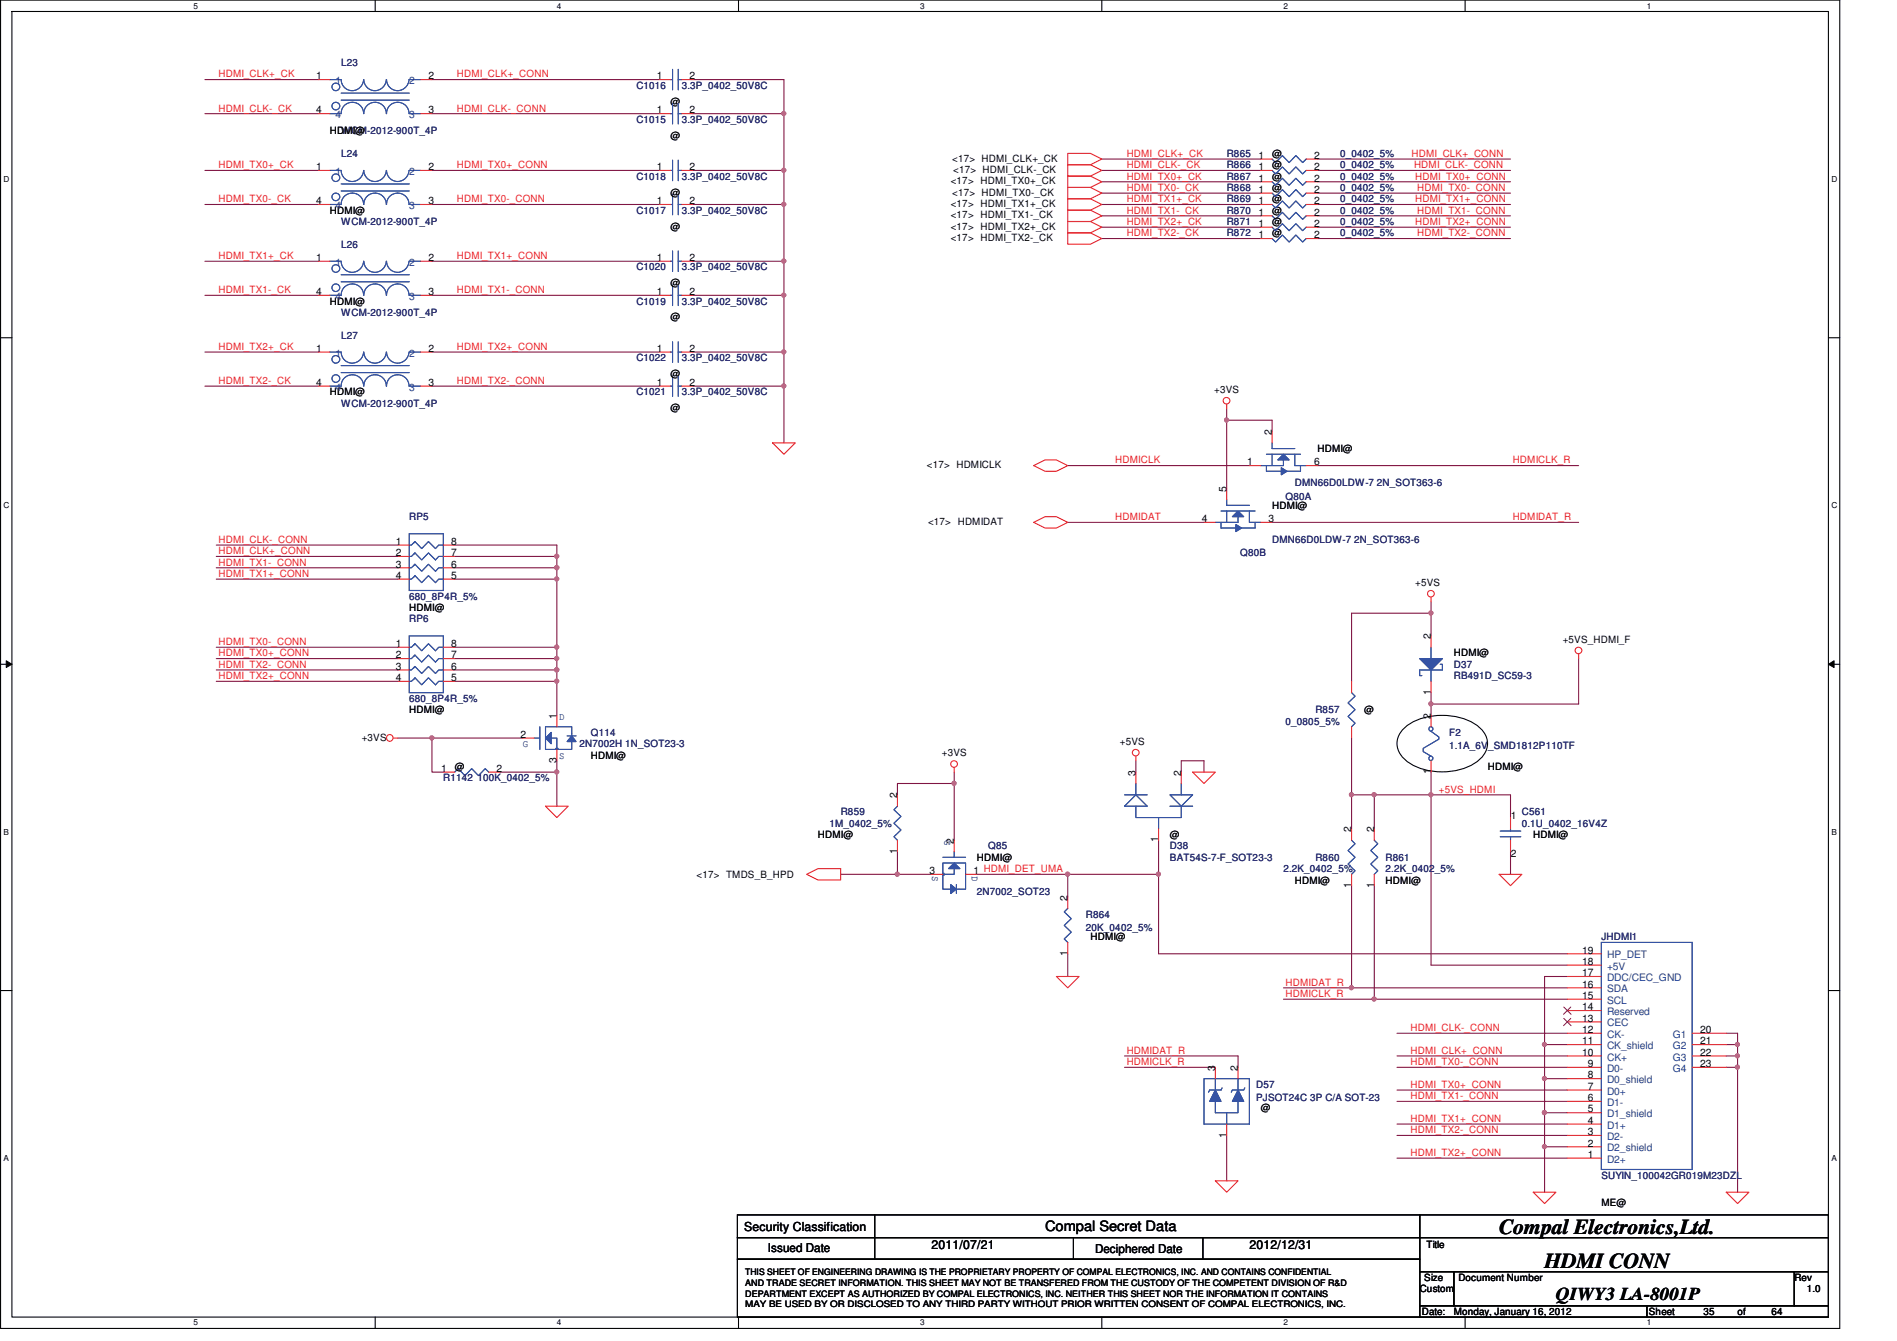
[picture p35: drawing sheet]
<svg xmlns="http://www.w3.org/2000/svg" width="297mm" height="210mm" viewBox="0 0 297 210" stroke-linecap="round" stroke-linejoin="round" font-family="sans-serif">
<defs><g id="words">
<g font-size="3.3" fill="#010202">
<text x="234.7" y="193.3">Compal Electronics,Ltd.</text>
<text x="241.9" y="198.6">HDMI CONN</text>
</g>
<text font-size="2.8" fill="#010202" x="243.6" y="203.5">QIWY3 LA-8001P</text>
<text font-size="2.2" fill="#010202" x="163.6" y="192.8">Compal Secret Data</text>
<g font-size="1.9" fill="#010202">
<text x="116.5" y="192.7">Security Classification</text>
<text x="120.3" y="196">Issued Date</text>
<text x="145.9" y="195.6">2011/07/21</text>
<text x="171.5" y="196.2">Deciphered Date</text>
<text x="195.6" y="195.6">2012/12/31</text>
</g>
<g font-size="1.6" fill="#282972">
<text x="53.4" y="10.3">L23</text>
<text x="99.6" y="13.9">C1016</text>
<text x="106.8" y="13.9">3.3P_0402_50V8C</text>
<text x="53.4" y="21">WCM-2012-900T_4P</text>
<text x="99.6" y="19.2">C1015</text>
<text x="106.8" y="19.2">3.3P_0402_50V8C</text>
<text x="53.4" y="24.6">L24</text>
<text x="99.6" y="28.1">C1018</text>
<text x="106.8" y="28.1">3.3P_0402_50V8C</text>
<text x="192.1" y="24.6">R865</text>
<text x="192.1" y="29.9">R868</text>
<text x="192.1" y="28.1">R867</text>
<text x="192.1" y="26.3">R866</text>
<text x="209.9" y="24.6">0_0402_5%</text>
<text x="209.9" y="29.9">0_0402_5%</text>
<text x="209.9" y="28.1">0_0402_5%</text>
<text x="209.9" y="26.3">0_0402_5%</text>
<text x="53.4" y="35.2">WCM-2012-900T_4P</text>
<text x="99.6" y="33.5">C1017</text>
<text x="106.8" y="33.5">3.3P_0402_50V8C</text>
<text x="192.1" y="33.5">R870</text>
<text x="192.1" y="31.7">R869</text>
<text x="192.1" y="35.2">R871</text>
<text x="209.9" y="33.5">0_0402_5%</text>
<text x="209.9" y="31.7">0_0402_5%</text>
<text x="209.9" y="35.2">0_0402_5%</text>
<text x="53.4" y="38.8">L26</text>
<text x="192.1" y="37">R872</text>
<text x="209.9" y="37">0_0402_5%</text>
<text x="99.6" y="47.7">C1019</text>
<text x="99.6" y="42.3">C1020</text>
<text x="106.8" y="47.7">3.3P_0402_50V8C</text>
<text x="106.8" y="42.3">3.3P_0402_50V8C</text>
<text x="53.4" y="53">L27</text>
<text x="53.4" y="49.5">WCM-2012-900T_4P</text>
<text x="99.6" y="56.6">C1022</text>
<text x="106.8" y="56.6">3.3P_0402_50V8C</text>
<text x="53.4" y="63.7">WCM-2012-900T_4P</text>
<text x="99.6" y="61.9">C1021</text>
<text x="106.8" y="61.9">3.3P_0402_50V8C</text>
<text x="202.7" y="76.1">DMN66D0LDW-7 2N_SOT363-6</text>
<text x="64.1" y="81.5">RP5</text>
<text x="201.3" y="78.2">Q80A</text>
<text x="194.2" y="87.1">Q80B</text>
<text x="199.2" y="85">DMN66D0LDW-7 2N_SOT363-6</text>
<text x="64.1" y="93.9">680_8P4R_5%</text>
<text x="64.1" y="97.5">RP6</text>
<text x="227.6" y="104.6">D37</text>
<text x="227.6" y="106.3">RB491D_SC59-3</text>
<text x="64.1" y="109.9">680_8P4R_5%</text>
<text x="201.3" y="113.5">0_0805_5%</text>
<text x="206" y="111.7">R857</text>
<text x="90.8" y="117">2N7002H 1N_SOT23-3</text>
<text x="92.5" y="115.2">Q114</text>
<text x="226.9" y="115.2">F2</text>
<text x="226.9" y="117.3">1.1A_6V_SMD1812P110TF</text>
<text x="69.4" y="122.3">R1142 100K_0402_5%</text>
<text x="129.9" y="129.5">1M_0402_5%</text>
<text x="131.6" y="127.7">R859</text>
<text x="238.3" y="127.7">C561</text>
<text x="238.3" y="129.5">0.1U_0402_16V4Z</text>
<text x="154.7" y="133">Q85</text>
<text x="183.2" y="133">D38</text>
<text x="183.2" y="134.8">BAT54S-7-F_SOT23-3</text>
<text x="201" y="136.6">2.2K_0402_5%</text>
<text x="206" y="134.8">R860</text>
<text x="217" y="134.8">R861</text>
<text x="217" y="136.6">2.2K_0402_5%</text>
<text x="153" y="140.1">2N7002_SOT23</text>
<text x="170" y="143.7">R864</text>
<text x="170" y="145.8">20K_0402_5%</text>
<text x="250.7" y="147.2">JHDMI1</text>
<text x="196.7" y="170.3">D57</text>
<text x="196.7" y="172.5">PJSOT24C 3P C/A SOT-23</text>
<text x="250.7" y="184.6">SUYIN_100042GR019M23DZL</text>
</g>
<g font-size="1.6" fill="#ed2024">
<text x="34.2" y="17.5">HDMI_CLK-_CK</text>
<text x="34.2" y="12.1">HDMI_CLK+_CK</text>
<text x="71.5" y="12.1">HDMI_CLK+_CONN</text>
<text x="71.5" y="17.5">HDMI_CLK-_CONN</text>
<text x="34.2" y="26.3">HDMI_TX0+_CK</text>
<text x="71.5" y="26.3">HDMI_TX0+_CONN</text>
<text x="176.4" y="26.3">HDMI_CLK-_CK</text>
<text x="176.4" y="28.1">HDMI_TX0+_CK</text>
<text x="176.4" y="29.9">HDMI_TX0-_CK</text>
<text x="176.4" y="24.6">HDMI_CLK+_CK</text>
<text x="221" y="24.6">HDMI_CLK+_CONN</text>
<text x="221.4" y="26.3">HDMI_CLK-_CONN</text>
<text x="221.6" y="28.1">HDMI_TX0+_CONN</text>
<text x="221.9" y="29.9">HDMI_TX0-_CONN</text>
<text x="34.2" y="31.7">HDMI_TX0-_CK</text>
<text x="71.5" y="31.7">HDMI_TX0-_CONN</text>
<text x="176.4" y="31.7">HDMI_TX1+_CK</text>
<text x="176.4" y="33.5">HDMI_TX1-_CK</text>
<text x="176.4" y="35.2">HDMI_TX2+_CK</text>
<text x="221.6" y="35.2">HDMI_TX2+_CONN</text>
<text x="221.6" y="31.7">HDMI_TX1+_CONN</text>
<text x="221.9" y="33.5">HDMI_TX1-_CONN</text>
<text x="34.2" y="40.6">HDMI_TX1+_CK</text>
<text x="71.5" y="40.6">HDMI_TX1+_CONN</text>
<text x="176.4" y="37">HDMI_TX2-_CK</text>
<text x="221.9" y="37">HDMI_TX2-_CONN</text>
<text x="34.2" y="45.9">HDMI_TX1-_CK</text>
<text x="71.5" y="45.9">HDMI_TX1-_CONN</text>
<text x="34.2" y="54.8">HDMI_TX2+_CK</text>
<text x="71.5" y="54.8">HDMI_TX2+_CONN</text>
<text x="34.2" y="60.1">HDMI_TX2-_CK</text>
<text x="71.5" y="60.1">HDMI_TX2-_CONN</text>
<text x="174.6" y="72.6">HDMICLK</text>
<text x="236.9" y="72.6">HDMICLK_R</text>
<text x="174.6" y="81.5">HDMIDAT</text>
<text x="236.9" y="81.5">HDMIDAT_R</text>
<text x="34.2" y="85">HDMI_CLK-_CONN</text>
<text x="34.2" y="86.8">HDMI_CLK+_CONN</text>
<text x="34.2" y="88.6">HDMI_TX1-_CONN</text>
<text x="34.2" y="90.3">HDMI_TX1+_CONN</text>
<text x="34.2" y="101">HDMI_TX0-_CONN</text>
<text x="34.2" y="102.8">HDMI_TX0+_CONN</text>
<text x="34.2" y="104.6">HDMI_TX2-_CONN</text>
<text x="34.2" y="106.3">HDMI_TX2+_CONN</text>
<text x="225.3" y="124.1">+5VS_HDMI</text>
<text x="201.3" y="154.3">HDMIDAT_R</text>
<text x="201.3" y="156.1">HDMICLK_R</text>
<text x="220.9" y="161.5">HDMI_CLK-_CONN</text>
<text x="176.4" y="165">HDMIDAT_R</text>
<text x="176.4" y="166.8">HDMICLK_R</text>
<text x="220.9" y="165">HDMI_CLK+_CONN</text>
<text x="220.9" y="166.8">HDMI_TX0-_CONN</text>
<text x="220.9" y="170.3">HDMI_TX0+_CONN</text>
<text x="220.9" y="172.1">HDMI_TX1-_CONN</text>
<text x="220.9" y="175.7">HDMI_TX1+_CONN</text>
<text x="220.9" y="177.5">HDMI_TX2-_CONN</text>
<text x="220.9" y="181">HDMI_TX2+_CONN</text>
</g>
<g font-size="1.6" fill="#010202">
<text x="49.5" y="12.4">1</text>
<text x="49.5" y="17.8">4</text>
<text x="67.1" y="17.8">3</text>
<text x="67.1" y="12.4">2</text>
<text x="102.9" y="12.4">1</text>
<text x="102.9" y="17.8">1</text>
<text x="105" y="16.4">@</text>
<text x="108" y="12.4">2</text>
<text x="108" y="17.8">2</text>
<text x="51.6" y="21">HDMI@</text>
<text x="105" y="21.7">@</text>
<text x="49.5" y="26.6">1</text>
<text x="67.1" y="26.6">2</text>
<text x="102.9" y="26.6">1</text>
<text x="108" y="26.6">2</text>
<text x="148.9" y="28.8">&lt;17&gt; HDMI_TX0+_CK</text>
<text x="149.1" y="25.3">&lt;17&gt; HDMI_CLK+_CK</text>
<text x="149.2" y="27.1">&lt;17&gt; HDMI_CLK-_CK</text>
<text x="197.1" y="24.9">1</text>
<text x="197.1" y="28.4">1</text>
<text x="197.1" y="26.6">1</text>
<text x="199.2" y="24.6">@</text>
<text x="199.2" y="29.9">@</text>
<text x="199.2" y="28.1">@</text>
<text x="199.2" y="26.3">@</text>
<text x="205.8" y="24.9">2</text>
<text x="205.8" y="28.4">2</text>
<text x="205.8" y="26.6">2</text>
<text x="49.5" y="32">4</text>
<text x="51.6" y="33.5">HDMI@</text>
<text x="67.1" y="32">3</text>
<text x="102.9" y="32">1</text>
<text x="105" y="36">@</text>
<text x="105" y="30.6">@</text>
<text x="108" y="32">2</text>
<text x="148.9" y="32.4">&lt;17&gt; HDMI_TX1+_CK</text>
<text x="148.9" y="34.2">&lt;17&gt; HDMI_TX1-_CK</text>
<text x="148.9" y="36">&lt;17&gt; HDMI_TX2+_CK</text>
<text x="149.1" y="30.6">&lt;17&gt; HDMI_TX0-_CK</text>
<text x="197.1" y="33.8">1</text>
<text x="197.1" y="32">1</text>
<text x="197.1" y="30.2">1</text>
<text x="197.1" y="35.5">1</text>
<text x="199.2" y="33.5">@</text>
<text x="199.2" y="31.7">@</text>
<text x="199.2" y="35.2">@</text>
<text x="205.8" y="33.8">2</text>
<text x="205.8" y="32">2</text>
<text x="205.8" y="30.2">2</text>
<text x="205.8" y="35.5">2</text>
<text x="49.5" y="40.9">1</text>
<text x="67.1" y="40.9">2</text>
<text x="102.9" y="40.9">1</text>
<text x="108" y="40.9">2</text>
<text x="148.9" y="37.7">&lt;17&gt; HDMI_TX2-_CK</text>
<text x="197.1" y="37.3">1</text>
<text x="199.2" y="37">@</text>
<text x="205.8" y="37.3">2</text>
<text x="49.5" y="46.2">4</text>
<text x="51.6" y="47.7">HDMI@</text>
<text x="67.1" y="46.2">3</text>
<text x="102.9" y="46.2">1</text>
<text x="105" y="44.8">@</text>
<text x="108" y="46.2">2</text>
<text x="105" y="50.2">@</text>
<text x="49.5" y="55.1">1</text>
<text x="67.1" y="55.1">2</text>
<text x="102.9" y="55.1">1</text>
<text x="105" y="59.1">@</text>
<text x="108" y="55.1">2</text>
<text x="49.5" y="60.4">4</text>
<text x="51.6" y="61.9">HDMI@</text>
<text x="67.1" y="60.4">3</text>
<text x="102.9" y="60.4">1</text>
<text x="105" y="64.4">@</text>
<text x="108" y="60.4">2</text>
<text x="190.1" y="61.6">+3VS</text>
<text x="199.1" y="68.1" transform="rotate(-90 199.1 68.1)">2</text>
<text x="206.3" y="70.8">HDMI@</text>
<text x="145.1" y="73.3">&lt;17&gt; HDMICLK</text>
<text x="192" y="77" transform="rotate(-90 192 77)">5</text>
<text x="195.3" y="72.9">1</text>
<text x="205.8" y="72.9">6</text>
<text x="145.3" y="82.2">&lt;17&gt; HDMIDAT</text>
<text x="188.2" y="81.8">4</text>
<text x="198.6" y="81.8">3</text>
<text x="199.2" y="79.7">HDMI@</text>
<text x="62" y="85.3">1</text>
<text x="62" y="87.1">2</text>
<text x="62" y="88.9">3</text>
<text x="70.6" y="85.3">8</text>
<text x="70.6" y="87.1">7</text>
<text x="70.6" y="88.9">6</text>
<text x="62" y="90.6">4</text>
<text x="64.1" y="95.7">HDMI@</text>
<text x="70.6" y="90.6">5</text>
<text x="221.6" y="91.8">+5VS</text>
<text x="62" y="101.3">1</text>
<text x="70.6" y="101.3">8</text>
<text x="224" y="100.1" transform="rotate(-90 224 100.1)">2</text>
<text x="244.7" y="100.7">+5VS_HDMI_F</text>
<text x="62" y="103.1">2</text>
<text x="62" y="104.9">3</text>
<text x="62" y="106.6">4</text>
<text x="70.6" y="103.1">7</text>
<text x="70.6" y="104.9">6</text>
<text x="70.6" y="106.6">5</text>
<text x="227.6" y="102.8">HDMI@</text>
<text x="64.1" y="111.7">HDMI@</text>
<text x="87.2" y="112.6" transform="rotate(-90 87.2 112.6)">1</text>
<text x="213.6" y="111.7">@</text>
<text x="224" y="112.6" transform="rotate(-90 224 112.6)">2</text>
<text x="224" y="108.8" transform="rotate(-90 224 108.8)">1</text>
<text x="56.6" y="116">+3VS</text>
<text x="81.5" y="115.5">2</text>
<text x="87.2" y="119.5" transform="rotate(-90 87.2 119.5)">3</text>
<text x="92.5" y="118.8">HDMI@</text>
<text x="147.5" y="118.5">+3VS</text>
<text x="175.4" y="116.7">+5VS</text>
<text x="69.1" y="120.9">1</text>
<text x="71.2" y="120.6">@</text>
<text x="77.8" y="120.9">2</text>
<text x="140.5" y="125" transform="rotate(-90 140.5 125)">2</text>
<text x="177.8" y="121.5" transform="rotate(-90 177.8 121.5)">3</text>
<text x="184.9" y="121.5" transform="rotate(-90 184.9 121.5)">2</text>
<text x="224" y="121.2" transform="rotate(-90 224 121.2)">1</text>
<text x="233" y="120.6">HDMI@</text>
<text x="128.1" y="131.2">HDMI@</text>
<text x="181.4" y="131.9" transform="rotate(-90 181.4 131.9)">1</text>
<text x="183.2" y="131.2">@</text>
<text x="211.6" y="130.3" transform="rotate(-90 211.6 130.3)">2</text>
<text x="215.1" y="130.3" transform="rotate(-90 215.1 130.3)">2</text>
<text x="236.6" y="128.2">1</text>
<text x="240.1" y="131.2">HDMI@</text>
<text x="109.1" y="137.5">&lt;17&gt; TMDS_B_HPD</text>
<text x="140.5" y="133.7" transform="rotate(-90 140.5 133.7)">1</text>
<text x="145.5" y="136.9">3</text>
<text x="149.4" y="132.1" transform="rotate(-90 149.4 132.1)">2</text>
<text x="152.4" y="136.9">1 HDMI_DET_UMA</text>
<text x="153" y="134.8">HDMI@</text>
<text x="236.6" y="134.2">2</text>
<text x="167.1" y="141" transform="rotate(-90 167.1 141)">2</text>
<text x="202.7" y="138.3">HDMI@</text>
<text x="211.6" y="139" transform="rotate(-90 211.6 139)">1</text>
<text x="215.1" y="139" transform="rotate(-90 215.1 139)">1</text>
<text x="217" y="138.3">HDMI@</text>
<text x="167.1" y="149.7" transform="rotate(-90 167.1 149.7)">1</text>
<text x="170.7" y="147.2">HDMI@</text>
<text x="247.7" y="149.3">19</text>
<text x="247.7" y="154.6">16</text>
<text x="247.7" y="152.9">17</text>
<text x="247.7" y="151.1">18</text>
<text x="247.7" y="161.8">12</text>
<text x="247.7" y="160">13</text>
<text x="247.7" y="158.2">14</text>
<text x="247.7" y="156.4">15</text>
<text x="266.2" y="161.8">20</text>
<text x="190.3" y="167.7" transform="rotate(-90 190.3 167.7)">3</text>
<text x="193.8" y="167.7" transform="rotate(-90 193.8 167.7)">2</text>
<text x="247.7" y="165.3">10</text>
<text x="247.7" y="163.5">11</text>
<text x="248.6" y="167.1">9</text>
<text x="266.2" y="163.5">21</text>
<text x="266.2" y="165.3">22</text>
<text x="266.2" y="167.1">23</text>
<text x="197.4" y="173.9">@</text>
<text x="248.6" y="172.4">6</text>
<text x="248.6" y="170.6">7</text>
<text x="248.6" y="168.9">8</text>
<text x="192" y="178.1" transform="rotate(-90 192 178.1)">1</text>
<text x="248.6" y="179.5">2</text>
<text x="248.6" y="177.7">3</text>
<text x="248.6" y="176">4</text>
<text x="248.6" y="174.2">5</text>
<text x="248.6" y="181.3">1</text>
<text x="250.7" y="188.8">ME@</text>
<text x="223.4" y="195.4">Title</text>
<text x="222.3" y="202.3">Custom</text>
<text x="223" y="200.6">Size</text>
<text x="228.4" y="200.6">Document Number</text>
<text x="281" y="200.6">Rev</text>
<text x="282.9" y="202.3">1.0</text>
<text x="222.6" y="205.9">Date:</text>
<text x="227.6" y="205.9">Monday, January 16, 2012</text>
<text x="258.2" y="205.9">Sheet</text>
<text x="266.7" y="205.9">35</text>
<text x="272.1" y="205.9">of</text>
<text x="277.4" y="205.9">64</text>
</g>
<g font-size="1.6" fill="#1b437d">
<text x="52.5" y="13.2">1</text>
<text x="64.1" y="13.2">2</text>
<text x="52.5" y="18.5">4</text>
<text x="64.1" y="18.5">3</text>
<text x="52.5" y="27.4">1</text>
<text x="64.1" y="27.4">2</text>
<text x="52.5" y="32.7">4</text>
<text x="64.1" y="32.7">3</text>
<text x="52.5" y="41.6">1</text>
<text x="64.1" y="41.6">2</text>
<text x="52.5" y="47">4</text>
<text x="64.1" y="47">3</text>
<text x="52.5" y="55.8">1</text>
<text x="64.1" y="55.8">2</text>
<text x="52.5" y="61.2">4</text>
<text x="64.1" y="61.2">3</text>
<text x="251.6" y="155.4">SDA</text>
<text x="251.6" y="153.6">DDC/CEC_GND</text>
<text x="251.6" y="151.8">+5V</text>
<text x="251.6" y="150.1">HP_DET</text>
<text x="251.6" y="160.7">CEC</text>
<text x="251.6" y="159">Reserved</text>
<text x="251.6" y="157.2">SCL</text>
<text x="251.6" y="167.8">D0-</text>
<text x="251.6" y="166.1">CK+</text>
<text x="251.6" y="164.3">CK_shield</text>
<text x="251.6" y="162.5">CK-</text>
<text x="261.9" y="162.5">G1</text>
<text x="261.9" y="164.3">G2</text>
<text x="261.9" y="166.1">G3</text>
<text x="261.9" y="167.8">G4</text>
<text x="251.6" y="173.2">D1-</text>
<text x="251.6" y="171.4">D0+</text>
<text x="251.6" y="169.6">D0_shield</text>
<text x="251.6" y="178.5">D2-</text>
<text x="251.6" y="176.7">D1+</text>
<text x="251.6" y="175">D1_shield</text>
<text x="251.6" y="182.1">D2+</text>
<text x="251.6" y="180.3">D2_shield</text>
</g>
<g font-size="1.6" fill="#3553a4">
<text x="87.5" y="112.7">D</text>
<text x="81.9" y="117">G</text>
<text x="87.5" y="118.9">S</text>
<text x="147.9" y="131.6" transform="rotate(90 147.9 131.6)">G</text>
<text x="145.9" y="137.2" transform="rotate(90 145.9 137.2)">S</text>
<text x="152.2" y="137.2" transform="rotate(90 152.2 137.2)">D</text>
</g>
<g font-size="1.4" fill="#010202">
<text x="116.7" y="199.7">THIS SHEET OF ENGINEERING DRAWING IS THE PROPRIETARY PROPERTY OF COMPAL ELECTRONICS, INC. AND CONTAINS CONFIDENTIAL</text>
<text x="116.7" y="201.4">AND TRADE SECRET INFORMATION. THIS SHEET MAY NOT BE TRANSFERED FROM THE CUSTODY OF THE COMPETENT DIVISION OF R&amp;D</text>
<text x="116.7" y="203">DEPARTMENT EXCEPT AS AUTHORIZED BY COMPAL ELECTRONICS, INC. NEITHER THIS SHEET NOR THE INFORMATION IT CONTAINS</text>
<text x="116.7" y="204.7">MAY BE USED BY OR DISCLOSED TO ANY THIRD PARTY WITHOUT PRIOR WRITTEN CONSENT OF COMPAL ELECTRONICS, INC.</text>
</g>
<g font-size="1.3" fill="#010202">
<text x="30.3" y="1.3">5</text>
<text x="87.2" y="1.3">4</text>
<text x="144.1" y="1.3">3</text>
<text x="201" y="1.3">2</text>
<text x="257.9" y="1.3">1</text>
<text x=".6" y="28.5">D</text>
<text x="286.8" y="28.5">D</text>
<text x=".6" y="79.6">C</text>
<text x="286.8" y="79.6">C</text>
<text x=".6" y="130.7">B</text>
<text x="286.8" y="130.7">B</text>
<text x=".6" y="181.8">A</text>
<text x="286.8" y="181.8">A</text>
<text x="30.3" y="207.5">5</text>
<text x="87.2" y="207.5">4</text>
<text x="144.1" y="207.5">3</text>
<text x="201" y="207.5">2</text>
<text x="257.9" y="207.5">1</text>
</g>
</g></defs>
<path d="M.1 0h288v208h-288zM1.9 1.8h284.4v204.4h-284.4z" fill="none" stroke="#010202" stroke-width=".17"/>
<g fill="#fff">
<path d="M30.3 .2h.7v1.4h-.7z"/>
<path d="M30.3 206.4h.7v1.4h-.7z"/>
</g>
<path d="M58.8 0v1.8M58.8 206.2v1.8" fill="none" stroke="#010202" stroke-width=".17"/>
<g fill="#fff">
<path d="M87.2 .2h.7v1.4h-.7z"/>
<path d="M87.2 206.4h.7v1.4h-.7z"/>
</g>
<path d="M115.6 0v1.8M115.6 206.2v1.8" fill="none" stroke="#010202" stroke-width=".17"/>
<g fill="#fff">
<path d="M144.1 .2h.7v1.4h-.7z"/>
<path d="M144.1 206.4h.7v1.4h-.7z"/>
</g>
<path d="M172.5 0v1.8M172.5 206.2v1.8" fill="none" stroke="#010202" stroke-width=".17"/>
<g fill="#fff">
<path d="M201 .2h.6v1.4h-.6z"/>
<path d="M201 206.4h.6v1.4h-.6z"/>
</g>
<path d="M229.4 0v1.8M229.4 206.2v1.8" fill="none" stroke="#010202" stroke-width=".17"/>
<g fill="#fff">
<path d="M257.9 .2h.6v1.4h-.6z"/>
<path d="M257.9 206.4h.6v1.4h-.6z"/>
<path d="M.6 27.3h.8v1.4h-.8z"/>
<path d="M286.8 27.3h.9v1.4h-.9z"/>
<path d="M.6 78.4h.8v1.4h-.8z"/>
<path d="M286.8 78.4h.9v1.4h-.9z"/>
</g>
<path d="M.1 52.9h1.8M286.3 52.9h1.8" fill="none" stroke="#010202" stroke-width=".17"/>
<g fill="#fff">
<path d="M.6 129.5h.8v1.4h-.8z"/>
<path d="M286.8 129.5h.8v1.4h-.8z"/>
</g>
<path d="M.1 104h1.8M286.3 104h1.8" fill="none" stroke="#010202" stroke-width=".17"/>
<path d="M1 103.5l.9 .5-.9 .5z" fill="#010202"/>
<path d="M1 103.5l.9 .5-.9 .5z" fill="none" stroke="#010202" stroke-width=".16"/>
<path d="M286.3 104l.9-.5v1z" fill="#010202"/>
<path d="M286.3 104l.9-.5v1z" fill="none" stroke="#010202" stroke-width=".16"/>
<g fill="#fff">
<path d="M.6 180.6h.8v1.4h-.8z"/>
<path d="M286.8 180.6h.8v1.4h-.8z"/>
</g>
<path d="M.1 155.1h1.8M286.3 155.1h1.8" fill="none" stroke="#010202" stroke-width=".17"/>
<path d="M211.6 154.7h33.8" fill="none" stroke="#7f1442" stroke-width=".17"/>
<circle cx="211.6" cy="154.7" r=".32" fill="#ba54a0"/>
<circle cx="211.6" cy="154.7" r=".32" fill="none" stroke="#ba54a0" stroke-width=".17"/>
<path d="M215.2 138.7v17.8M224.1 124.5v26.6" fill="none" stroke="#7f1442" stroke-width=".17"/>
<circle cx="224.1" cy="124.4" r=".32" fill="#ba54a0"/>
<circle cx="224.1" cy="124.4" r=".32" fill="none" stroke="#ba54a0" stroke-width=".17"/>
<path d="M215.2 124.5v5.3" fill="none" stroke="#7f1442" stroke-width=".17"/>
<circle cx="215.2" cy="124.4" r=".32" fill="#ba54a0"/>
<circle cx="215.2" cy="124.4" r=".32" fill="none" stroke="#ba54a0" stroke-width=".17"/>
<path d="M224.1 96v3.6M224.1 124.5h-12.5v5.3M224.1 151.1h21.3" fill="none" stroke="#7f1442" stroke-width=".17"/>
<circle cx="211.6" cy="124.4" r=".32" fill="#ba54a0"/>
<circle cx="211.6" cy="124.4" r=".32" fill="none" stroke="#ba54a0" stroke-width=".17"/>
<g fill="none" stroke="#7f1442" stroke-width=".17">
<path d="M32.1 17.8h17.8M32.1 12.5h17.8M67.6 12.5h35.6M67.6 17.8h35.6M32.1 26.7h17.8M32.1 32h17.8M67.6 26.7h35.6M67.6 32h35.6M32.1 40.9h17.8M32.1 46.2h17.8M32.1 55.1h17.8M67.6 46.2h35.6"/>
<path d="M67.6 40.9h35.6M67.6 55.1h35.6M32.1 60.5h17.8M67.6 60.5h35.6M224.1 94.2v1.8h-12.5v10.7M177.9 119.1v1.8M211.6 115.6v8.9M181.4 136.9v12.4M185 120.9v-1.8h3.5v1.8M224.1 124.5h12.4v3.5M236.5 133.3v3.6M201 154.7h10.6"/>
</g>
<circle cx="224.1" cy="96" r=".32" fill="#ba54a0"/>
<circle cx="224.1" cy="96" r=".32" fill="none" stroke="#ba54a0" stroke-width=".17"/>
<path d="M211.6 138.7v16M215.2 156.5h30.2" fill="none" stroke="#7f1442" stroke-width=".17"/>
<circle cx="215.2" cy="156.4" r=".32" fill="#ba54a0"/>
<circle cx="215.2" cy="156.4" r=".32" fill="none" stroke="#ba54a0" stroke-width=".17"/>
<path d="M201 156.5h14.2M218.7 161.8h26.7M218.7 165.3h26.7M218.7 167.1h26.7M218.7 170.7h26.7M218.7 172.5h26.7M218.7 176h26.7M218.7 177.8h26.7M245.4 163.6h-3.5v5.3M218.7 181.3h26.7" fill="none" stroke="#7f1442" stroke-width=".17"/>
<circle cx="241.8" cy="163.5" r=".32" fill="#ba54a0"/>
<circle cx="241.8" cy="163.5" r=".32" fill="none" stroke="#ba54a0" stroke-width=".17"/>
<path d="M245.4 168.9h-3.5v5.3" fill="none" stroke="#7f1442" stroke-width=".17"/>
<circle cx="241.8" cy="174.2" r=".32" fill="#ba54a0"/>
<circle cx="241.8" cy="174.2" r=".32" fill="none" stroke="#ba54a0" stroke-width=".17"/>
<circle cx="241.8" cy="168.9" r=".32" fill="#ba54a0"/>
<circle cx="241.8" cy="168.9" r=".32" fill="none" stroke="#ba54a0" stroke-width=".17"/>
<path d="M241.9 179.6v7.1M241.9 174.2h3.5" fill="none" stroke="#7f1442" stroke-width=".17"/>
<circle cx="241.8" cy="179.5" r=".32" fill="#ba54a0"/>
<circle cx="241.8" cy="179.5" r=".32" fill="none" stroke="#ba54a0" stroke-width=".17"/>
<path d="M245.4 152.9h-3.5v10.7M241.9 174.2v5.4h3.5" fill="none" stroke="#7f1442" stroke-width=".17"/>
<circle cx="241.8" cy="174.2" r=".32" fill="#ba54a0"/>
<circle cx="241.8" cy="174.2" r=".32" fill="none" stroke="#ba54a0" stroke-width=".17"/>
<path d="M270.3 161.8h1.8v1.8h-1.8M272.1 167.1v19.6" fill="none" stroke="#7f1442" stroke-width=".17"/>
<circle cx="272.1" cy="167.1" r=".32" fill="#ba54a0"/>
<circle cx="272.1" cy="167.1" r=".32" fill="none" stroke="#ba54a0" stroke-width=".17"/>
<path d="M167.2 136.9h14.2" fill="none" stroke="#7f1442" stroke-width=".17"/>
<circle cx="181.4" cy="136.9" r=".32" fill="#ba54a0"/>
<circle cx="181.4" cy="136.9" r=".32" fill="none" stroke="#ba54a0" stroke-width=".17"/>
<circle cx="167.2" cy="136.9" r=".32" fill="#ba54a0"/>
<circle cx="167.2" cy="136.9" r=".32" fill="none" stroke="#ba54a0" stroke-width=".17"/>
<path d="M192.1 65.8v10.7M181.4 131.6v5.3M181.4 149.3h64" fill="none" stroke="#7f1442" stroke-width=".17"/>
<circle cx="192.1" cy="65.8" r=".32" fill="#ba54a0"/>
<circle cx="192.1" cy="65.8" r=".32" fill="none" stroke="#ba54a0" stroke-width=".17"/>
<path d="M192.1 65.8h7.1v1.8M206.3 72.9h40.9M167.2 81.8h21.3M199.2 81.8h48M140.5 136.9h5.4" fill="none" stroke="#7f1442" stroke-width=".17"/>
<circle cx="140.5" cy="136.9" r=".32" fill="#ba54a0"/>
<circle cx="140.5" cy="136.9" r=".32" fill="none" stroke="#ba54a0" stroke-width=".17"/>
<path d="M140.5 133.3v3.6M140.5 122.7h8.9v8.9" fill="none" stroke="#7f1442" stroke-width=".17"/>
<circle cx="149.4" cy="122.7" r=".32" fill="#ba54a0"/>
<circle cx="149.4" cy="122.7" r=".32" fill="none" stroke="#ba54a0" stroke-width=".17"/>
<path d="M167.2 72.9h28.4M192.1 64v1.8M87.2 104.9v1.8M131.6 136.9h8.9M140.5 122.7v1.8M149.4 120.9v1.8M153 136.9h14.2v3.6M167.2 149.3v3.6" fill="none" stroke="#7f1442" stroke-width=".17"/>
<circle cx="87.2" cy="104.9" r=".32" fill="#ba54a0"/>
<circle cx="87.2" cy="104.9" r=".32" fill="none" stroke="#ba54a0" stroke-width=".17"/>
<path d="M67.6 115.6h14.3" fill="none" stroke="#7f1442" stroke-width=".17"/>
<circle cx="67.6" cy="115.5" r=".32" fill="#ba54a0"/>
<circle cx="67.6" cy="115.5" r=".32" fill="none" stroke="#ba54a0" stroke-width=".17"/>
<path d="M71.2 88.9h16" fill="none" stroke="#7f1442" stroke-width=".17"/>
<circle cx="87.2" cy="88.9" r=".32" fill="#ba54a0"/>
<circle cx="87.2" cy="88.9" r=".32" fill="none" stroke="#ba54a0" stroke-width=".17"/>
<path d="M71.2 104.9h16" fill="none" stroke="#7f1442" stroke-width=".17"/>
<circle cx="87.2" cy="104.9" r=".32" fill="#ba54a0"/>
<circle cx="87.2" cy="104.9" r=".32" fill="none" stroke="#ba54a0" stroke-width=".17"/>
<path d="M87.2 85.4v1.7M87.2 101.4v3.5" fill="none" stroke="#7f1442" stroke-width=".17"/>
<circle cx="87.2" cy="101.3" r=".32" fill="#ba54a0"/>
<circle cx="87.2" cy="101.3" r=".32" fill="none" stroke="#ba54a0" stroke-width=".17"/>
<path d="M87.2 88.9v1.8" fill="none" stroke="#7f1442" stroke-width=".17"/>
<circle cx="87.2" cy="88.9" r=".32" fill="#ba54a0"/>
<circle cx="87.2" cy="88.9" r=".32" fill="none" stroke="#ba54a0" stroke-width=".17"/>
<path d="M87.2 106.7v5.3M87.2 120.9v5.3" fill="none" stroke="#7f1442" stroke-width=".17"/>
<circle cx="87.2" cy="120.9" r=".32" fill="#ba54a0"/>
<circle cx="87.2" cy="120.9" r=".32" fill="none" stroke="#ba54a0" stroke-width=".17"/>
<path d="M71.2 90.7h16M87.2 87.1v1.8M71.2 106.7h16" fill="none" stroke="#7f1442" stroke-width=".17"/>
<circle cx="87.2" cy="106.7" r=".32" fill="#ba54a0"/>
<circle cx="87.2" cy="106.7" r=".32" fill="none" stroke="#ba54a0" stroke-width=".17"/>
<path d="M71.2 85.4h16M87.2 90.7v10.7h-16" fill="none" stroke="#7f1442" stroke-width=".17"/>
<circle cx="87.2" cy="90.7" r=".32" fill="#ba54a0"/>
<circle cx="87.2" cy="90.7" r=".32" fill="none" stroke="#ba54a0" stroke-width=".17"/>
<path d="M71.2 87.1h16" fill="none" stroke="#7f1442" stroke-width=".17"/>
<circle cx="87.2" cy="87.1" r=".32" fill="#ba54a0"/>
<circle cx="87.2" cy="87.1" r=".32" fill="none" stroke="#ba54a0" stroke-width=".17"/>
<path d="M71.2 103.1h16" fill="none" stroke="#7f1442" stroke-width=".17"/>
<circle cx="87.2" cy="103.1" r=".32" fill="#ba54a0"/>
<circle cx="87.2" cy="103.1" r=".32" fill="none" stroke="#ba54a0" stroke-width=".17"/>
<path d="M62.3 115.6h5.3v5.3h1.8M87.2 119.1v1.8h-8.9M272.1 163.6v1.7h-1.8" fill="none" stroke="#7f1442" stroke-width=".17"/>
<circle cx="272.1" cy="163.5" r=".32" fill="#ba54a0"/>
<circle cx="272.1" cy="163.5" r=".32" fill="none" stroke="#ba54a0" stroke-width=".17"/>
<path d="M272.1 165.3v1.8h-1.8" fill="none" stroke="#7f1442" stroke-width=".17"/>
<circle cx="272.1" cy="165.3" r=".32" fill="#ba54a0"/>
<circle cx="272.1" cy="165.3" r=".32" fill="none" stroke="#ba54a0" stroke-width=".17"/>
<path d="M247.2 110.2h-23.1v1.8M224.1 120.9v3.6" fill="none" stroke="#7f1442" stroke-width=".17"/>
<circle cx="224.1" cy="110.2" r=".32" fill="#ba54a0"/>
<circle cx="224.1" cy="110.2" r=".32" fill="none" stroke="#ba54a0" stroke-width=".17"/>
<g fill="none" stroke="#7f1442" stroke-width=".17">
<path d="M108.5 12.5h14.2v5.3h-14.2M122.7 17.8v8.9h-14.2M172.5 32h24.9M172.5 37.4h24.9M172.5 33.8h24.9M172.5 26.7h24.9M172.5 35.6h24.9M172.5 28.5h24.9M172.5 30.2h24.9M172.5 24.9h24.9M206.3 33.8h30.2M206.3 35.6h30.2"/>
<path d="M206.3 28.5h30.2M206.3 30.2h30.2M206.3 24.9h30.2M206.3 32h30.2M206.3 37.4h30.2M206.3 26.7h30.2M122.7 60.5v8.9M33.9 85.4h28.4M33.9 87.1h28.4M33.9 88.9h28.4M33.9 90.7h28.4M33.9 101.4h28.4"/>
<path d="M33.9 103.1h28.4M33.9 104.9h28.4M33.9 106.7h28.4M224.1 108.5v1.7M247.2 103.1v7.1M176.1 165.3h17.8v1.8M176.1 167.1h14.2M192.1 177.8v7.1"/>
</g>
<circle cx="122.7" cy="17.8" r=".32" fill="#ba54a0"/>
<circle cx="122.7" cy="17.8" r=".32" fill="none" stroke="#ba54a0" stroke-width=".17"/>
<path d="M122.7 26.7v5.3h-14.2" fill="none" stroke="#7f1442" stroke-width=".17"/>
<circle cx="122.7" cy="26.7" r=".32" fill="#ba54a0"/>
<circle cx="122.7" cy="26.7" r=".32" fill="none" stroke="#ba54a0" stroke-width=".17"/>
<path d="M122.7 32v8.9h-14.2" fill="none" stroke="#7f1442" stroke-width=".17"/>
<circle cx="122.7" cy="32" r=".32" fill="#ba54a0"/>
<circle cx="122.7" cy="32" r=".32" fill="none" stroke="#ba54a0" stroke-width=".17"/>
<path d="M122.7 40.9v5.3h-14.2" fill="none" stroke="#7f1442" stroke-width=".17"/>
<circle cx="122.7" cy="40.9" r=".32" fill="#ba54a0"/>
<circle cx="122.7" cy="40.9" r=".32" fill="none" stroke="#ba54a0" stroke-width=".17"/>
<path d="M122.7 46.2v8.9h-14.2" fill="none" stroke="#7f1442" stroke-width=".17"/>
<circle cx="122.7" cy="46.2" r=".32" fill="#ba54a0"/>
<circle cx="122.7" cy="46.2" r=".32" fill="none" stroke="#ba54a0" stroke-width=".17"/>
<path d="M108.5 60.5h14.2" fill="none" stroke="#7f1442" stroke-width=".17"/>
<circle cx="122.7" cy="60.4" r=".32" fill="#ba54a0"/>
<circle cx="122.7" cy="60.4" r=".32" fill="none" stroke="#ba54a0" stroke-width=".17"/>
<path d="M122.7 55.1v5.4" fill="none" stroke="#7f1442" stroke-width=".17"/>
<circle cx="122.7" cy="55.1" r=".32" fill="#ba54a0"/>
<circle cx="122.7" cy="55.1" r=".32" fill="none" stroke="#ba54a0" stroke-width=".17"/>
<g fill="none" stroke="#ed2024" stroke-width=".17">
<path d="M167.2 31.1h3.5l1.8 .9-1.8 .9h-3.5zM167.2 32.9h3.5l1.8 .9-1.8 .9h-3.5zM167.2 34.7h3.5l1.8 .9-1.8 .9h-3.5zM167.2 36.5h3.5l1.8 .9-1.8 .8h-3.5zM167.2 24h3.5l1.8 .9-1.8 .9h-3.5zM167.2 25.8h3.5l1.8 .9-1.8 .9h-3.5zM167.2 27.6h3.5l1.8 .9-1.8 .9h-3.5zM167.2 29.4h3.5l1.8 .8-1.8 .9h-3.5zM121 69.4h3.5l-1.8 1.7zM161.9 72.9l1.7-.9h1.8l1.8 .9-1.8 .9h-1.8zM192.1 63.3v.7M161.9 81.8l1.7-.9h1.8l1.8 .9-1.8 .9h-1.8z"/>
<path d="M224.1 93.5v.7M61.6 115.6h.7M177.9 118.4v.7M247.2 102.4v.7M85.4 126.2h3.6l-1.8 1.8zM126.3 136.9l1.8-.9h3.5v1.8h-3.5zM149.4 120.2v.7M186.7 120.9h3.6l-1.8 1.8zM234.7 136.9h3.6l-1.8 1.8zM165.4 152.9h3.6l-1.8 1.8zM190.3 184.9h3.6l-1.8 1.8zM240.1 186.7h3.5l-1.7 1.8z"/>
<path d="M270.3 186.7h3.6l-1.8 1.8z"/>
<circle cx="192.1" cy="62.7" r=".52"/>
<circle cx="224.1" cy="93" r=".52"/>
<circle cx="61" cy="115.5" r=".52"/>
<circle cx="149.4" cy="119.6" r=".52"/>
<circle cx="177.8" cy="117.9" r=".52"/>
<circle cx="247.2" cy="101.9" r=".52"/>
</g>
<g fill="none" stroke="#010202" stroke-width=".17">
<path d="M220.1 113.8a10 10 0 0 1 11.5 0 3.2 3.2 0 0 1 0 5.2 9.9 9.9 0 0 1-11.5 0 3.2 3.2 0 0 1 0-5.2zM115.5 190.2h106.8v3.6h-106.8zM115.5 193.8h106.8v3.4h-106.8zM115.5 197.2h106.8v9h-106.8zM137 190.2v7M168.1 193.8v3.4M188.4 193.8v3.4M222.3 190.2h64v3.6h-64zM222.3 193.8h64v5.3h-64zM222.3 199.1h5.3v5.4h-5.3zM227.6 199.1h53.4v5.4h-53.4zM281 199.1h5.3v5.4h-5.3z"/>
<path d="M222.3 204.5h35.6v1.7h-35.6zM257.9 204.5h28.4v1.7h-28.4z"/>
</g>
<path d="M149.4 135.1l.9 .9h-1.8z" fill="#3553a4"/>
<path d="M149.4 135.1l.9 .9h-1.8z" fill="none" stroke="#3553a4" stroke-width=".17"/>
<path d="M148.9 138.5l.9 .7-.9 .7z" fill="#3553a4"/>
<path d="M147.6 136.7h.2v.4h-.2v-.2v2.3h1.3M147.6 134.2h3.6M148.9 138.5l.9 .7-.9 .7zM149.4 133.3v.9M149.4 136v.9h-1.8v-1.8h3.6v4.1h-1.4M149.8 138.5v1.4" fill="none" stroke="#3553a4" stroke-width=".17"/>
<path d="M149.4 135.1l.9 .9h-1.8z" fill="#3553a4"/>
<path d="M149.4 135.1l.9 .9h-1.8z" fill="none" stroke="#3553a4" stroke-width=".17"/>
<path d="M148.9 138.5l.9 .7-.9 .7z" fill="#3553a4"/>
<g fill="none" stroke="#3553a4" stroke-width=".17">
<path d="M105 12.5h.3M105 17.8h.3M105.3 10.9v3.2M105.3 16.2v3.2M106.2 12.5h.5M106.2 17.8h.5M106.2 10.9v3.2M106.2 16.2v3.2M105 32h.3M105 26.7h.3M105.3 30.4v3.2M105.3 25.1v3.2"/>
<path d="M106.2 32h.5M106.2 26.7h.5M106.2 30.4v3.2M106.2 25.1v3.2M199.2 33.8l.5 .5 1.1-1.1 1.1 1.1 1-1.1 1.1 1.1 .5-.5M199.2 32l.5 .6 1.1-1.1 1.1 1.1 1-1.1 1.1 1.1 .5-.6M51.6 55.1h1.8a1.76 1.76 0 0 0 1.8 1.8 1.76 1.76 0 0 0 1.7-1.8M53.4 57.2h10.7M53.4 58.3h10.7M57 55.1a1.76 1.76 0 0 0 1.7 1.8 1.76 1.76 0 0 0 1.8-1.8M60.5 55.1a1.76 1.76 0 0 0 1.8 1.8 1.76 1.76 0 0 0 1.7-1.8M64.1 55.1h1.8"/>
<path d="M51.6 60.5h1.8a1.76 1.76 0 0 1 1.8-1.8 1.76 1.76 0 0 1 1.7 1.8M57 60.5a1.76 1.76 0 0 1 1.7-1.8 1.76 1.76 0 0 1 1.8 1.8M60.5 60.5a1.76 1.76 0 0 1 1.8-1.8 1.76 1.76 0 0 1 1.7 1.8M64.1 60.5h1.8M192.1 78.2v.9M190.3 81.8h3.6M191.2 80h5.3M192.1 80v1.8M195.6 80v1.8h1.8M211.6 108.5l.6 .5-1.1 1.1 1.1 1-1.1 1.1 1.1 1-.6 .6M147.6 136.7h.2v.4h-.2v-.2v2.3h1.3M147.6 134.2h3.6"/>
<path d="M148.9 138.5l.9 .7-.9 .7zM149.4 133.3v.9M149.4 136v.9h-1.8v-1.8h3.6v4.1h-1.4M149.8 138.5v1.4M176.1 124.5h3.5M177.9 124.5l1.7 1.7h-3.5zM177.9 122.7v1.8M181.4 128v1.8M183.2 124.5h3.5l-1.7 1.7zM183.2 126.2h3.5M185 122.7v1.8M185 126.2v1.8h-5.4h-1.7v-1.8"/>
<path d="M215.2 131.6l.5 .5-1.1 1.1 1.1 1-1.1 1.1 1.1 1.1-.5 .5M234.9 131h3.2M234.9 130.1h3.2M236.5 129.8v.3M236.5 131v.6"/>
<circle cx="52.6" cy="56.3" r=".61"/>
<circle cx="52.6" cy="59.3" r=".61"/>
</g>
<g fill="none" stroke="#ed2024" stroke-width=".17">
<path d="M103.2 12.5h1.8M103.2 17.8h1.8M106.7 12.5h1.8M106.7 17.8h1.8M103.2 32h1.8M103.2 26.7h1.8M106.7 32h1.8M106.7 26.7h1.8M197.4 33.8h1.8M197.4 32h1.8M204.5 33.8h1.8M204.5 32h1.8"/>
<path d="M49.9 55.1h1.7M65.9 55.1h1.7M49.9 60.5h1.7M65.9 60.5h1.7M211.6 106.7v1.8M211.6 113.8v1.8M145.9 136.9h1.7M149.4 131.6v1.7M151.2 136.9h1.8M177.9 120.9v1.8M181.4 129.8v1.8M185 120.9v1.8"/>
<path d="M215.2 129.8v1.8M215.2 136.9v1.8M236.5 128v1.8M236.5 131.6v1.7"/>
</g>
<path d="M193 80.9l.9-.9 .8 .9z" fill="#3553a4"/>
<path d="M192.1 79.1h3.5M191.2 81.8v.9M193 80.9l.9-.9 .8 .9zM193.9 80.9v.9M196.5 81.8v.9" fill="none" stroke="#3553a4" stroke-width=".17"/>
<path d="M193.5 82.1l.9 .6-.9 .5z" fill="#3553a4"/>
<path d="M192.1 78.2v.9M190.3 81.8h3.6M191.2 82.7h2.3M191.2 80h5.3M192.1 80v1.8M193.5 82.1l.9 .6-.9 .5zM194.4 82.7h2.1M195.6 80v1.8h1.8" fill="none" stroke="#3553a4" stroke-width=".17"/>
<path d="M193 80.9l.9-.9 .8 .9z" fill="#3553a4"/>
<path d="M192.1 79.1h3.5M191.2 81.8v.9M193 80.9l.9-.9 .8 .9zM193.9 80.9v.9M196.5 81.8v.9" fill="none" stroke="#3553a4" stroke-width=".17"/>
<path d="M193.5 82.1l.9 .6-.9 .5z" fill="#3553a4"/>
<g fill="none" stroke="#3553a4" stroke-width=".17">
<path d="M51.6 12.5h1.8a1.76 1.76 0 0 0 1.8 1.7 1.76 1.76 0 0 0 1.7-1.7M51.6 17.8h1.8a1.76 1.76 0 0 1 1.8-1.8 1.76 1.76 0 0 1 1.7 1.8M53.4 14.6h10.7M53.4 15.7h10.7M57 17.8a1.76 1.76 0 0 1 1.7-1.8 1.76 1.76 0 0 1 1.8 1.8M57 12.5a1.76 1.76 0 0 0 1.7 1.7 1.76 1.76 0 0 0 1.8-1.7M60.5 17.8a1.76 1.76 0 0 1 1.8-1.8 1.76 1.76 0 0 1 1.7 1.8M60.5 12.5a1.76 1.76 0 0 0 1.8 1.7 1.76 1.76 0 0 0 1.7-1.7M64.1 17.8h1.8M64.1 12.5h1.8M64.1 99.6h5.3v8.9h-5.3zM191.2 82.7h2.3"/>
<path d="M193.5 82.1l.9 .6-.9 .5zM194.4 82.7h2.1M64.1 103.1h.3l.6-.5 1 1.1 1.1-1.1 1.1 1.1 .5-.6h.7M65 100.8l-.2 .2M65 102.6l-.2 .2M65 104.4l-.2 .2M69.4 106.7h-.7l-.5 .5-1.1-1.1-1.1 1.1-1-1.1-.6 .6h-.3M69.4 101.3h-.7l-.5 .6-1.1-1.1-1.1 1.1-1-1.1-.6 .5h-.3M69.4 104.9h-.7l-.5 .6-1.1-1.1-1.1 1.1-1-1.1-.6 .5h-.3M211.6 131.6l.6 .5-1.1 1.1 1.1 1-1.1 1.1 1.1 1.1-.6 .5M167.2 142.2l-.6 .6 1.1 1-1.1 1.1 1.1 1.1-1.1 1 .6 .6"/>
<circle cx="52.6" cy="16.6" r=".61"/>
<circle cx="52.6" cy="13.6" r=".61"/>
</g>
<g fill="none" stroke="#ed2024" stroke-width=".17">
<path d="M49.9 12.5h1.7M49.9 17.8h1.7M65.9 12.5h1.7M65.9 17.8h1.7M192.1 76.5v1.7M188.5 81.8h1.8M197.4 81.8h1.8M62.3 101.4h1.8M62.3 103.1h1.8M62.3 104.9h1.8M62.3 106.7h1.8M69.4 101.4h1.8"/>
<path d="M69.4 103.1h1.8M69.4 104.9h1.8M69.4 106.7h1.8M211.6 129.8v1.8M211.6 136.9v1.8M167.2 140.5v1.7M167.2 147.6v1.7"/>
</g>
<path d="M222.3 103.1h3.6l-1.8 1.8z" fill="#3553a4"/>
<path d="M222.3 103.1h3.6l-1.8 1.8zM224.1 101.4v1.7M224.1 104.9v1.8M225.5 104h.4v.9h-3.6v.9h.3" fill="none" stroke="#3553a4" stroke-width=".17"/>
<path d="M222.3 103.1h3.6l-1.8 1.8z" fill="#3553a4"/>
<g fill="none" stroke="#3553a4" stroke-width=".17">
<path d="M199.2 24.9l.5 .6 1.1-1.1 1.1 1.1 1-1.1 1.1 1.1 .5-.6M105 55.1h.3M105.3 58.9v3.2M105.3 53.5v3.2M106.2 55.1h.5M106.2 58.9v3.2M106.2 53.5v3.2M105 60.5h.3M106.2 60.5h.5M222.3 103.1h3.6l-1.8 1.8zM224.1 101.4v1.7M224.1 104.9v1.8"/>
<path d="M225.5 104h.4v.9h-3.6v.9h.3"/>
</g>
<path d="M197.4 24.9h1.8M204.5 24.9h1.8M103.2 55.1h1.8M106.7 55.1h1.8M103.2 60.5h1.8M106.7 60.5h1.8M224.1 99.6v1.8M224.1 106.7v1.8" fill="none" stroke="#ed2024" stroke-width=".17"/>
<path d="M193.9 170.7l.8 1.8h-1.7z" fill="#3553a4"/>
<path d="M188.5 168.9h7.1v7.1h-7.1zM190.3 168.9v1.8M193.9 170.7l.8 1.8h-1.7zM193.9 172.5v1.7h-1.8v1.8M193.9 168.9v1.8" fill="none" stroke="#3553a4" stroke-width=".17"/>
<path d="M190.3 170.7l.9 1.8h-1.8z" fill="#3553a4"/>
<path d="M190.3 172.5v1.7h1.8M190.3 170.7l.9 1.8h-1.8zM191.4 170.3l-.2 .4h-1.8l-.2 .3M194.9 170.3l-.2 .4h-1.7l-.2 .3" fill="none" stroke="#3553a4" stroke-width=".17"/>
<path d="M193.9 170.7l.8 1.8h-1.7z" fill="#3553a4"/>
<path d="M188.5 168.9h7.1v7.1h-7.1zM190.3 168.9v1.8M193.9 170.7l.8 1.8h-1.7zM193.9 172.5v1.7h-1.8v1.8M193.9 168.9v1.8" fill="none" stroke="#3553a4" stroke-width=".17"/>
<path d="M190.3 170.7l.9 1.8h-1.8z" fill="#3553a4"/>
<g fill="none" stroke="#3553a4" stroke-width=".17">
<path d="M199.2 37.4l.5 .5 1.1-1.1 1.1 1.1 1-1.1 1.1 1.1 .5-.5M199.2 30.2l.5 .6 1.1-1.1 1.1 1.1 1-1.1 1.1 1.1 .5-.6M199.2 35.6l.5 .5 1.1-1.1 1.1 1.1 1-1.1 1.1 1.1 .5-.5M51.6 40.9h1.8a1.76 1.76 0 0 0 1.8 1.7 1.76 1.76 0 0 0 1.7-1.7M51.6 46.2h1.8a1.76 1.76 0 0 1 1.8-1.7 1.76 1.76 0 0 1 1.7 1.7M53.4 43h10.7M53.4 44.1h10.7M57 46.2a1.76 1.76 0 0 1 1.7-1.7 1.76 1.76 0 0 1 1.8 1.7M57 40.9a1.76 1.76 0 0 0 1.7 1.7 1.76 1.76 0 0 0 1.8-1.7M60.5 46.2a1.76 1.76 0 0 1 1.8-1.7 1.76 1.76 0 0 1 1.7 1.7M60.5 40.9a1.76 1.76 0 0 0 1.8 1.7 1.76 1.76 0 0 0 1.7-1.7M64.1 46.2h1.8"/>
<path d="M64.1 40.9h1.8M71.2 120.9l.5-.5 1.1 1.1 1.1-1.1 1 1.1 1.1-1.1 .5 .5M140.5 126.2l-.5 .6 1.1 1-1.1 1.1 1.1 1.1-1.1 1 .5 .6M250.7 147.6h14.3v35.5h-14.3zM190.3 172.5v1.7h1.8M190.3 170.7l.9 1.8h-1.8zM191.4 170.3l-.2 .4h-1.8l-.2 .3M194.9 170.3l-.2 .4h-1.7l-.2 .3"/>
<circle cx="52.6" cy="42.1" r=".61"/>
<circle cx="52.6" cy="45.1" r=".61"/>
</g>
<g fill="none" stroke="#ed2024" stroke-width=".17">
<path d="M197.4 37.4h1.8M197.4 30.2h1.8M197.4 35.6h1.8M204.5 37.4h1.8M204.5 30.2h1.8M204.5 35.6h1.8M49.9 40.9h1.7M49.9 46.2h1.7M65.9 40.9h1.7M65.9 46.2h1.7M69.4 120.9h1.8M76.5 120.9h1.8"/>
<path d="M140.5 124.5v1.7M140.5 131.6v1.7M245.4 158.2h5.3M245.4 156.5h5.3M245.4 154.7h5.3M245.4 152.9h5.3M245.4 151.1h5.3M245.4 149.3h5.3M190.3 167.1v1.8M192.1 176v1.8M193.9 167.1v1.8M245.4 179.6h5.3"/>
<path d="M245.4 177.8h5.3M245.4 176h5.3M245.4 174.2h5.3M245.4 172.5h5.3M245.4 170.7h5.3M245.4 168.9h5.3M245.4 167.1h5.3M245.4 165.3h5.3M245.4 163.6h5.3M245.4 161.8h5.3M245.4 160h5.3M265 167.1h5.3"/>
<path d="M265 165.3h5.3M265 163.6h5.3M265 161.8h5.3M245.4 181.3h5.3"/>
</g>
<path d="M244.9 159.5l1.1 1.1M244.9 157.7l1.1 1.1M246 159.5l-1.2 1.1M246 157.7l-1.2 1.1" fill="none" stroke="#7d421b" stroke-width=".16"/>
<path d="M85.4 115.6l.9-.9v1.8z" fill="#3553a4"/>
<path d="M85.4 115.6l.9-.9v1.8z" fill="none" stroke="#3553a4" stroke-width=".17"/>
<path d="M89.5 115.2l.7 .9h-1.4z" fill="#3553a4"/>
<path d="M83.6 115.6h.9M84.5 113.8v3.5M88.8 115.2h1.4M89.5 115.2l.7 .9h-1.4zM89.5 115.2v-1.4h-4.1v3.5h1.8v-1.7h-.9M89.5 116.1v1.2h-2.3h.2v-.1h-.4v.1" fill="none" stroke="#3553a4" stroke-width=".17"/>
<path d="M85.4 115.6l.9-.9v1.8z" fill="#3553a4"/>
<path d="M85.4 115.6l.9-.9v1.8z" fill="none" stroke="#3553a4" stroke-width=".17"/>
<path d="M89.5 115.2l.7 .9h-1.4z" fill="#3553a4"/>
<g fill="none" stroke="#3553a4" stroke-width=".17">
<path d="M199.2 28.5l.5 .5 1.1-1.1 1.1 1.1 1-1.1 1.1 1.1 .5-.5M105 46.2h.3M105.3 44.6v3.2M106.2 46.2h.5M106.2 44.6v3.2M198.3 71.1h5.3M199.2 69.4v.8h3.5M199.2 71.1v1.8M202.7 71.1v1.8M83.6 115.6h.9M84.5 113.8v3.5M88.8 115.2h1.4"/>
<path d="M89.5 115.2l.7 .9h-1.4zM89.5 115.2v-1.4h-4.1v3.5h1.8v-1.7h-.9M89.5 116.1v1.2h-2.3h.2v-.1h-.4v.1M224.1 114.5l1.2 .9v.3l-2.4 1.5v.5l1.2 .7"/>
<circle cx="224" cy="118.7" r=".33"/>
<circle cx="224" cy="114.1" r=".33"/>
</g>
<path d="M197.4 28.5h1.8M204.5 28.5h1.8M103.2 46.2h1.8M106.7 46.2h1.8M81.9 115.6h1.7M87.2 112v1.8M87.2 117.3v1.8M224.1 112v1.8M224.1 119.1v1.8" fill="none" stroke="#ed2024" stroke-width=".17"/>
<path d="M201 71.1l.9 .9h-1.8z" fill="#3553a4"/>
<path d="M198.3 73.8h2.3M201 71.1l.9 .9h-1.8zM201 72v.9h-3.6M202.7 72.9h1.8M203.6 72.9v.9" fill="none" stroke="#3553a4" stroke-width=".17"/>
<path d="M200.6 73.2l.9 .6-.9 .5z" fill="#3553a4"/>
<path d="M198.3 72.9v.9M198.3 71.1h5.3M199.2 69.4v.8h3.5M199.2 71.1v1.8M200.6 73.2l.9 .6-.9 .5zM201.5 73.8h2.1M202.7 71.1v1.8" fill="none" stroke="#3553a4" stroke-width=".17"/>
<path d="M201 71.1l.9 .9h-1.8z" fill="#3553a4"/>
<path d="M198.3 73.8h2.3M201 71.1l.9 .9h-1.8zM201 72v.9h-3.6M202.7 72.9h1.8M203.6 72.9v.9" fill="none" stroke="#3553a4" stroke-width=".17"/>
<path d="M200.6 73.2l.9 .6-.9 .5z" fill="#3553a4"/>
<g fill="none" stroke="#3553a4" stroke-width=".17">
<path d="M51.6 26.7h1.8a1.76 1.76 0 0 0 1.8 1.7 1.76 1.76 0 0 0 1.7-1.7M51.6 32h1.8a1.76 1.76 0 0 1 1.8-1.8 1.76 1.76 0 0 1 1.7 1.8M53.4 28.8h10.7M53.4 29.9h10.7M57 32a1.76 1.76 0 0 1 1.7-1.8 1.76 1.76 0 0 1 1.8 1.8M57 26.7a1.76 1.76 0 0 0 1.7 1.7 1.76 1.76 0 0 0 1.8-1.7M60.5 32a1.76 1.76 0 0 1 1.8-1.8 1.76 1.76 0 0 1 1.7 1.8M60.5 26.7a1.76 1.76 0 0 0 1.8 1.7 1.76 1.76 0 0 0 1.7-1.7M64.1 32h1.8M64.1 26.7h1.8M105.3 39.3v3.2M106.2 39.3v3.2"/>
<path d="M199.2 26.7l.5 .5 1.1-1.1 1.1 1.1 1-1.1 1.1 1.1 .5-.5M105 40.9h.3M106.2 40.9h.5M198.3 72.9v.9M200.6 73.2l.9 .6-.9 .5zM201.5 73.8h2.1M64.1 83.6h5.3v8.9h-5.3zM65 84.8l-.2 .2M65 86.6l-.2 .2M65 88.4l-.2 .2M65 90.1l-.6 .6h-.3M65 90.1l1 1.1 1.1-1.1 1.1 1.1 .5-.5h.7"/>
<path d="M69.4 85.4h-.7l-.5 .5-1.1-1.1-1.1 1.1-1-1.1-.6 .6h-.3M69.4 88.9h-.7l-.5 .6-1.1-1.1-1.1 1.1-1-1.1-.6 .5h-.3M69.4 87.1h-.7l-.5 .6-1.1-1.1-1.1 1.1-1-1.1-.6 .5h-.3"/>
<circle cx="52.6" cy="30.8" r=".61"/>
<circle cx="52.6" cy="27.8" r=".61"/>
</g>
<g fill="none" stroke="#ed2024" stroke-width=".17">
<path d="M49.9 26.7h1.7M49.9 32h1.7M65.9 26.7h1.7M65.9 32h1.7M197.4 26.7h1.8M204.5 26.7h1.8M103.2 40.9h1.8M106.7 40.9h1.8M195.6 72.9h1.8M199.2 67.6v1.8M204.5 72.9h1.8M62.3 85.4h1.8"/>
<path d="M62.3 87.1h1.8M62.3 88.9h1.8M62.3 90.7h1.8M69.4 85.4h1.8M69.4 87.1h1.8M69.4 88.9h1.8M69.4 90.7h1.8"/>
</g>
<circle cx="211.6" cy="154.7" r=".32" fill="#ba54a0"/>
<circle cx="211.6" cy="154.7" r=".32" fill="none" stroke="#ba54a0" stroke-width=".17"/>
<circle cx="224.1" cy="124.4" r=".32" fill="#ba54a0"/>
<circle cx="224.1" cy="124.4" r=".32" fill="none" stroke="#ba54a0" stroke-width=".17"/>
<circle cx="215.2" cy="124.4" r=".32" fill="#ba54a0"/>
<circle cx="215.2" cy="124.4" r=".32" fill="none" stroke="#ba54a0" stroke-width=".17"/>
<circle cx="211.6" cy="124.4" r=".32" fill="#ba54a0"/>
<circle cx="211.6" cy="124.4" r=".32" fill="none" stroke="#ba54a0" stroke-width=".17"/>
<circle cx="224.1" cy="96" r=".32" fill="#ba54a0"/>
<circle cx="224.1" cy="96" r=".32" fill="none" stroke="#ba54a0" stroke-width=".17"/>
<circle cx="215.2" cy="156.4" r=".32" fill="#ba54a0"/>
<circle cx="215.2" cy="156.4" r=".32" fill="none" stroke="#ba54a0" stroke-width=".17"/>
<circle cx="241.8" cy="163.5" r=".32" fill="#ba54a0"/>
<circle cx="241.8" cy="163.5" r=".32" fill="none" stroke="#ba54a0" stroke-width=".17"/>
<circle cx="241.8" cy="174.2" r=".32" fill="#ba54a0"/>
<circle cx="241.8" cy="174.2" r=".32" fill="none" stroke="#ba54a0" stroke-width=".17"/>
<circle cx="241.8" cy="168.9" r=".32" fill="#ba54a0"/>
<circle cx="241.8" cy="168.9" r=".32" fill="none" stroke="#ba54a0" stroke-width=".17"/>
<circle cx="241.8" cy="179.5" r=".32" fill="#ba54a0"/>
<circle cx="241.8" cy="179.5" r=".32" fill="none" stroke="#ba54a0" stroke-width=".17"/>
<circle cx="241.8" cy="174.2" r=".32" fill="#ba54a0"/>
<circle cx="241.8" cy="174.2" r=".32" fill="none" stroke="#ba54a0" stroke-width=".17"/>
<circle cx="272.1" cy="167.1" r=".32" fill="#ba54a0"/>
<circle cx="272.1" cy="167.1" r=".32" fill="none" stroke="#ba54a0" stroke-width=".17"/>
<circle cx="181.4" cy="136.9" r=".32" fill="#ba54a0"/>
<circle cx="181.4" cy="136.9" r=".32" fill="none" stroke="#ba54a0" stroke-width=".17"/>
<circle cx="167.2" cy="136.9" r=".32" fill="#ba54a0"/>
<circle cx="167.2" cy="136.9" r=".32" fill="none" stroke="#ba54a0" stroke-width=".17"/>
<circle cx="192.1" cy="65.8" r=".32" fill="#ba54a0"/>
<circle cx="192.1" cy="65.8" r=".32" fill="none" stroke="#ba54a0" stroke-width=".17"/>
<circle cx="140.5" cy="136.9" r=".32" fill="#ba54a0"/>
<circle cx="140.5" cy="136.9" r=".32" fill="none" stroke="#ba54a0" stroke-width=".17"/>
<circle cx="149.4" cy="122.7" r=".32" fill="#ba54a0"/>
<circle cx="149.4" cy="122.7" r=".32" fill="none" stroke="#ba54a0" stroke-width=".17"/>
<circle cx="87.2" cy="104.9" r=".32" fill="#ba54a0"/>
<circle cx="87.2" cy="104.9" r=".32" fill="none" stroke="#ba54a0" stroke-width=".17"/>
<circle cx="67.6" cy="115.5" r=".32" fill="#ba54a0"/>
<circle cx="67.6" cy="115.5" r=".32" fill="none" stroke="#ba54a0" stroke-width=".17"/>
<circle cx="87.2" cy="88.9" r=".32" fill="#ba54a0"/>
<circle cx="87.2" cy="88.9" r=".32" fill="none" stroke="#ba54a0" stroke-width=".17"/>
<circle cx="87.2" cy="104.9" r=".32" fill="#ba54a0"/>
<circle cx="87.2" cy="104.9" r=".32" fill="none" stroke="#ba54a0" stroke-width=".17"/>
<circle cx="87.2" cy="101.3" r=".32" fill="#ba54a0"/>
<circle cx="87.2" cy="101.3" r=".32" fill="none" stroke="#ba54a0" stroke-width=".17"/>
<circle cx="87.2" cy="88.9" r=".32" fill="#ba54a0"/>
<circle cx="87.2" cy="88.9" r=".32" fill="none" stroke="#ba54a0" stroke-width=".17"/>
<circle cx="87.2" cy="120.9" r=".32" fill="#ba54a0"/>
<circle cx="87.2" cy="120.9" r=".32" fill="none" stroke="#ba54a0" stroke-width=".17"/>
<circle cx="87.2" cy="106.7" r=".32" fill="#ba54a0"/>
<circle cx="87.2" cy="106.7" r=".32" fill="none" stroke="#ba54a0" stroke-width=".17"/>
<circle cx="87.2" cy="90.7" r=".32" fill="#ba54a0"/>
<circle cx="87.2" cy="90.7" r=".32" fill="none" stroke="#ba54a0" stroke-width=".17"/>
<circle cx="87.2" cy="87.1" r=".32" fill="#ba54a0"/>
<circle cx="87.2" cy="87.1" r=".32" fill="none" stroke="#ba54a0" stroke-width=".17"/>
<circle cx="87.2" cy="103.1" r=".32" fill="#ba54a0"/>
<circle cx="87.2" cy="103.1" r=".32" fill="none" stroke="#ba54a0" stroke-width=".17"/>
<circle cx="272.1" cy="163.5" r=".32" fill="#ba54a0"/>
<circle cx="272.1" cy="163.5" r=".32" fill="none" stroke="#ba54a0" stroke-width=".17"/>
<circle cx="272.1" cy="165.3" r=".32" fill="#ba54a0"/>
<circle cx="272.1" cy="165.3" r=".32" fill="none" stroke="#ba54a0" stroke-width=".17"/>
<circle cx="224.1" cy="110.2" r=".32" fill="#ba54a0"/>
<circle cx="224.1" cy="110.2" r=".32" fill="none" stroke="#ba54a0" stroke-width=".17"/>
<circle cx="122.7" cy="17.8" r=".32" fill="#ba54a0"/>
<circle cx="122.7" cy="17.8" r=".32" fill="none" stroke="#ba54a0" stroke-width=".17"/>
<circle cx="122.7" cy="26.7" r=".32" fill="#ba54a0"/>
<circle cx="122.7" cy="26.7" r=".32" fill="none" stroke="#ba54a0" stroke-width=".17"/>
<circle cx="122.7" cy="32" r=".32" fill="#ba54a0"/>
<circle cx="122.7" cy="32" r=".32" fill="none" stroke="#ba54a0" stroke-width=".17"/>
<circle cx="122.7" cy="40.9" r=".32" fill="#ba54a0"/>
<circle cx="122.7" cy="40.9" r=".32" fill="none" stroke="#ba54a0" stroke-width=".17"/>
<circle cx="122.7" cy="46.2" r=".32" fill="#ba54a0"/>
<circle cx="122.7" cy="46.2" r=".32" fill="none" stroke="#ba54a0" stroke-width=".17"/>
<circle cx="122.7" cy="60.4" r=".32" fill="#ba54a0"/>
<circle cx="122.7" cy="60.4" r=".32" fill="none" stroke="#ba54a0" stroke-width=".17"/>
<circle cx="122.7" cy="55.1" r=".32" fill="#ba54a0"/>
<circle cx="122.7" cy="55.1" r=".32" fill="none" stroke="#ba54a0" stroke-width=".17"/>
<use href="#words"/>
</svg>
